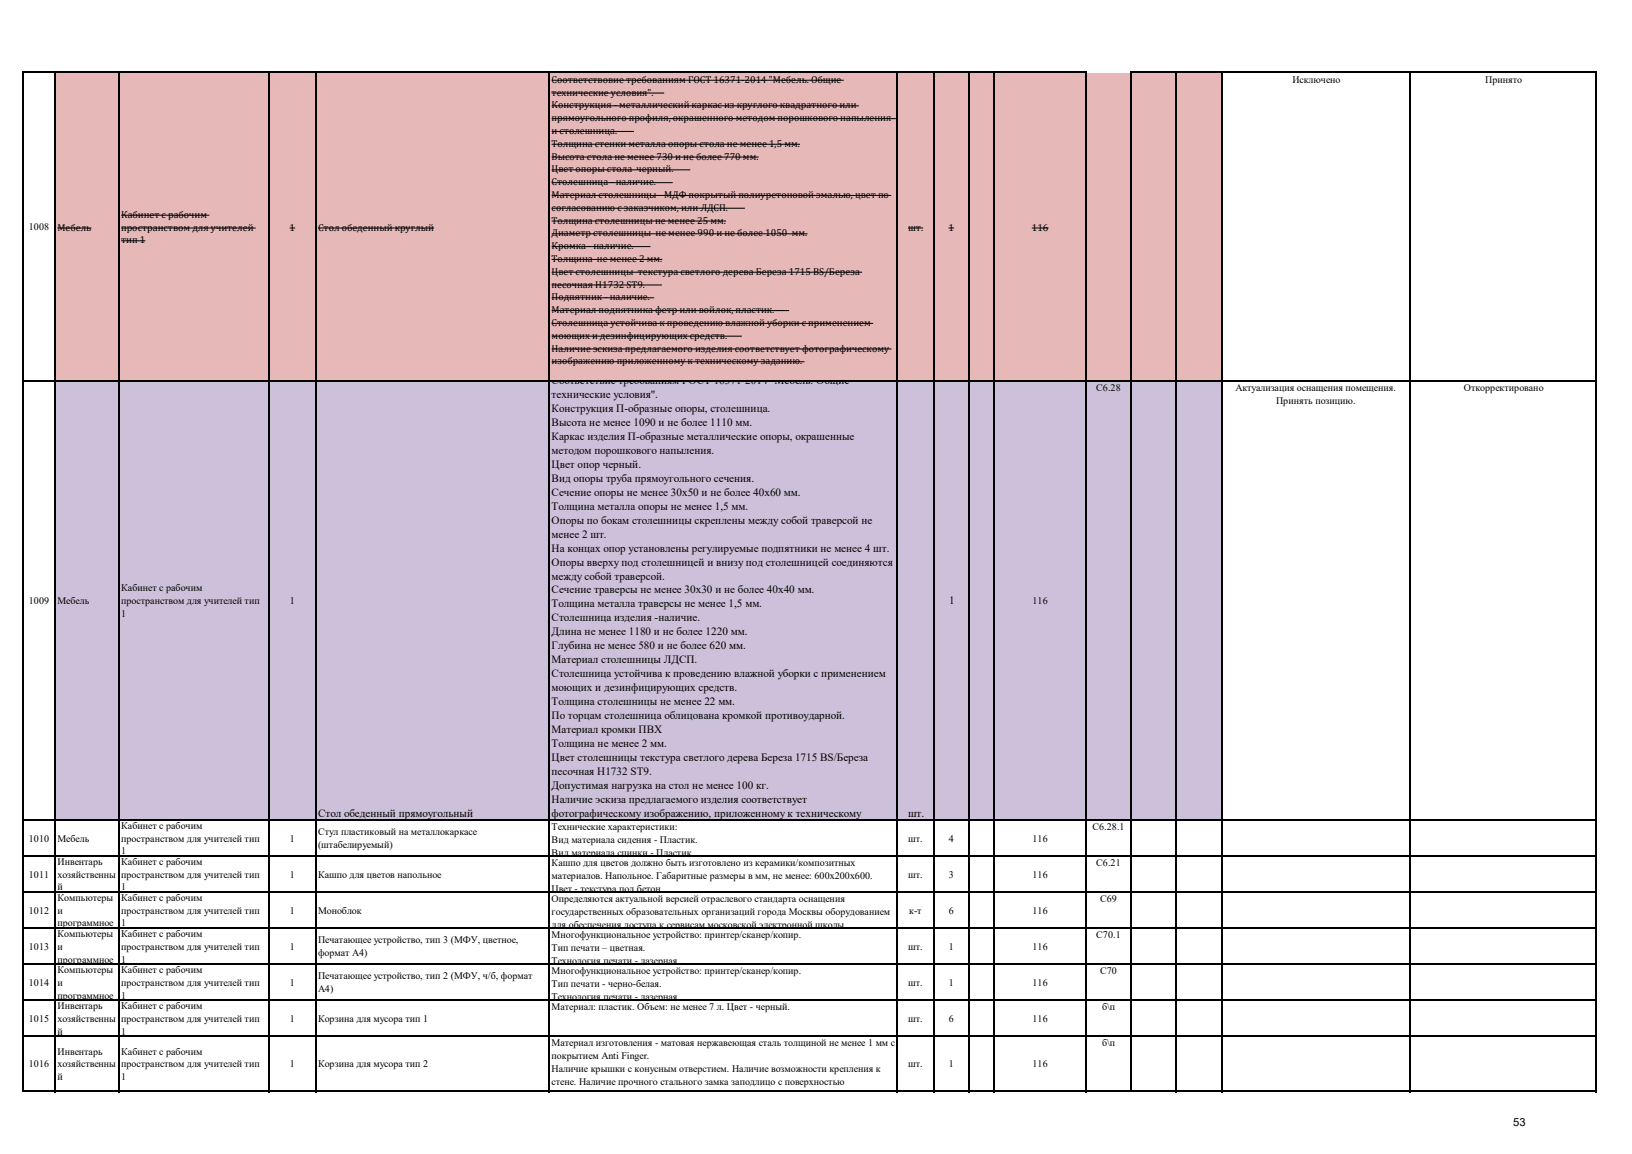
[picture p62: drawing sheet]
<svg xmlns="http://www.w3.org/2000/svg" width="297mm" height="210mm" viewBox="0 0 297 210" stroke-linecap="round" stroke-linejoin="round" font-family="sans-serif">
<defs><g id="words">
<g font-size="2">
<text x="100.4" y="69.9">Соответствие требованиям ГОСТ 16371-2014 &quot;Мебель. Общие</text>
<text x="100.4" y="72.4">технические условия&quot;.</text>
<text x="100.4" y="75">Конструкция П-образные опоры, столешница.</text>
<text x="100.4" y="77.5">Высота не менее 1090 и не более 1110 мм.</text>
<text x="100.4" y="80.1">Каркас изделия П-образные металлические опоры, окрашенные</text>
<text x="100.4" y="82.6">методом порошкового напыления.</text>
<text x="100.4" y="85.1">Цвет опор черный.</text>
<text x="100.4" y="87.7">Вид опоры труба прямоугольного сечения.</text>
<text x="100.4" y="90.2">Сечение опоры не менее 30х50 и не более 40х60 мм.</text>
<text x="100.4" y="92.8">Толщина металла опоры не менее 1,5 мм.</text>
<text x="100.4" y="95.3">Опоры по бокам столешницы скреплены между собой траверсой не</text>
<text x="100.4" y="97.8">менее 2 шт.</text>
<text x="100.4" y="100.4">На концах опор установлены регулируемые подпятники не менее 4 шт.</text>
<text x="100.4" y="102.9">Опоры вверху под столешницей и внизу под столешницей соединяются</text>
<text x="100.4" y="105.5">между собой траверсой.</text>
<text x="100.4" y="108">Сечение траверсы не менее 30х30 и не более 40х40 мм.</text>
<text x="100.4" y="110.5">Толщина металла траверсы не менее 1,5 мм.</text>
<text x="100.4" y="113.1">Столешница изделия -наличие.</text>
<text x="172.7" y="109.9">1</text>
<text x="100.4" y="115.6">Длина не менее 1180 и не более 1220 мм.</text>
<text x="100.4" y="118.2">Глубина не менее 580 и не более 620 мм.</text>
<text x="100.4" y="120.7">Материал столешницы ЛДСП.</text>
<text x="100.4" y="123.3">Столешница устойчива к проведению влажной уборки с применением</text>
<text x="100.4" y="125.8">моющих и дезинфицирующих средств.</text>
<text x="100.4" y="128.3">Толщина столешницы не менее 22 мм.</text>
<text x="100.4" y="130.9">По торцам столешница облицована кромкой противоударной.</text>
<text x="100.4" y="133.4">Материал кромки ПВХ</text>
<text x="100.4" y="136">Толщина не менее 2 мм.</text>
<text x="100.4" y="138.5">Цвет столешницы текстура светлого дерева Береза 1715 BS/Береза</text>
<text x="100.4" y="141">песочная H1732 ST9.</text>
<text x="100.4" y="143.6">Допустимая нагрузка на стол не менее 100 кг.</text>
<text x="57.9" y="148.7">Стол обеденный прямоугольный</text>
<text x="100.4" y="146.1">Наличие эскиза предлагаемого изделия соответствует</text>
<text x="100.4" y="148.7">фотографическому изображению, приложенному к техническому</text>
<text x="165.3" y="148.7">шт.</text>
<text x="275.4" y="205">53</text>
</g>
<g font-size="1.8">
<text x="100.4" y="15.1">Соответствовие требованиям ГОСТ 16371-2014 &quot;Мебель. Общие</text>
<text x="100.4" y="17.4">технические условия&quot;.</text>
<text x="235.2" y="15.1">Исключено</text>
<text x="270.3" y="15.1">Принято</text>
<text x="100.4" y="19.7">Конструкция - металлический каркас из круглого квадратного или</text>
<text x="100.4" y="22.1">прямоугольного профиля, окрашенного методом порошкового напыления</text>
<text x="100.4" y="24.4">и столешница.</text>
<text x="100.4" y="26.7">Толщина стенки металла опоры стола не менее 1,5 мм.</text>
<text x="100.4" y="29">Высота стола не менее 730 и не более 770 мм.</text>
<text x="100.4" y="31.4">Цвет опоры стола черный.</text>
<text x="100.4" y="33.7">Столешница - наличие.</text>
<text x="5.2" y="41.9">1008</text>
<text x="10.5" y="42">Мебель</text>
<text x="22.1" y="39.6">Кабинет с рабочим</text>
<text x="22.1" y="42">пространством для учителей</text>
<text x="52.7" y="42">1</text>
<text x="57.9" y="42">Стол обеденный круглый</text>
<text x="100.4" y="36">Материал столешницы - МДФ покрытый полиуретоновой эмалью, цвет по</text>
<text x="100.4" y="38.4">согласованию с заказчиком, или ЛДСП.</text>
<text x="100.4" y="40.7">Толщина столешницы не менее 25 мм.</text>
<text x="165.3" y="42">шт.</text>
<text x="172.6" y="42">1</text>
<text x="187.8" y="42">116</text>
<text x="22.1" y="44.3">тип 1</text>
<text x="100.4" y="43">Диаметр столешницы не менее 990 и не более 1050 мм.</text>
<text x="100.4" y="45.3">Кромка - наличие.</text>
<text x="100.4" y="47.7">Толщина не менее 2 мм.</text>
<text x="100.4" y="50">Цвет столешницы текстура светлого дерева Береза 1715 BS/Береза</text>
<text x="100.4" y="52.3">песочная H1732 ST9.</text>
<text x="100.4" y="54.7">Подпятник - наличие.</text>
<text x="100.4" y="57">Материал подпятника фетр или войлок, пластик.</text>
<text x="100.4" y="59.3">Столешница устойчива к проведению влажной уборки с применением</text>
<text x="100.4" y="61.6">моющих и дезинфицирующих средств.</text>
<text x="100.4" y="64">Наличие эскиза предлагаемого изделия соответствует фотографическому</text>
<text x="100.4" y="66.3">изображению приложенному к техническому заданию.</text>
<text x="199.5" y="71.2">С6.28</text>
<text x="224.8" y="71.2">Актуализация оснащения помещения.</text>
<text x="266.4" y="71.2">Откорректировано</text>
<text x="232.2" y="73.5">Принять позицию.</text>
<text x="22.1" y="107.6">Кабинет с рабочим</text>
<text x="5.2" y="109.9">1009</text>
<text x="10.5" y="109.9">Мебель</text>
<text x="22.1" y="109.9">пространством для учителей тип</text>
<text x="22.1" y="112.3">1</text>
<text x="52.8" y="109.9">1</text>
<text x="187.9" y="109.9">116</text>
<text x="5.2" y="153.1">1010</text>
<text x="10.5" y="153.1">Мебель</text>
<text x="22.1" y="150.8">Кабинет с рабочим</text>
<text x="22.1" y="153.1">пространством для учителей тип</text>
<text x="22.1" y="155.5">1</text>
<text x="52.8" y="153.1">1</text>
<text x="57.9" y="152">Стул пластиковый на металлокаркасе</text>
<text x="57.9" y="154.3">(штабелируемый)</text>
<text x="100.4" y="151">Технические характеристики:</text>
<text x="100.4" y="153.4">Вид материала сидения - Пластик.</text>
<text x="100.4" y="155.7">Вид материала спинки - Пластик.</text>
<text x="165.3" y="153.1">шт.</text>
<text x="172.7" y="153.1">4</text>
<text x="187.9" y="153.1">116</text>
<text x="198.8" y="151">С6.28.1</text>
<text x="5.2" y="159.7">1011</text>
<text x="10.5" y="157.4">Инвентарь</text>
<text x="10.5" y="159.7">хозяйственны</text>
<text x="22.1" y="157.4">Кабинет с рабочим</text>
<text x="22.1" y="159.7">пространством для учителей тип</text>
<text x="52.8" y="159.7">1</text>
<text x="57.9" y="159.7">Кашпо для цветов напольное</text>
<text x="100.4" y="157.6">Кашпо для цветов должно быть изготовлено из керамики/композитных</text>
<text x="100.4" y="159.9">материалов. Напольное. Габаритные размеры в мм, не менее: 600х200х600.</text>
<text x="165.3" y="159.7">шт.</text>
<text x="172.7" y="159.7">3</text>
<text x="187.9" y="159.7">116</text>
<text x="199.5" y="157.6">С6.21</text>
<text x="5.2" y="166.3">1012</text>
<text x="10.5" y="162">й</text>
<text x="10.5" y="163.9">Компьютеры</text>
<text x="10.5" y="166.3">и</text>
<text x="22.1" y="162">1</text>
<text x="22.1" y="163.9">Кабинет с рабочим</text>
<text x="22.1" y="166.3">пространством для учителей тип</text>
<text x="52.8" y="166.3">1</text>
<text x="57.9" y="166.3">Моноблок</text>
<text x="100.4" y="162.3">Цвет - текстура под бетон.</text>
<text x="100.4" y="164.2">Определяются актуальной версией отраслевого стандарта оснащения</text>
<text x="100.4" y="166.5">государственных образовательных организаций города Москвы оборудованием</text>
<text x="165.5" y="166.3">к-т</text>
<text x="172.7" y="166.3">6</text>
<text x="187.9" y="166.3">116</text>
<text x="200.2" y="164.2">С69</text>
<text x="5.2" y="172.8">1013</text>
<text x="10.5" y="168.6">программное</text>
<text x="10.5" y="170.5">Компьютеры</text>
<text x="10.5" y="172.8">и</text>
<text x="22.1" y="168.6">1</text>
<text x="22.1" y="170.5">Кабинет с рабочим</text>
<text x="22.1" y="172.8">пространством для учителей тип</text>
<text x="52.8" y="172.8">1</text>
<text x="57.9" y="171.7">Печатающее устройство, тип 3 (МФУ, цветное,</text>
<text x="57.9" y="174">формат А4)</text>
<text x="100.4" y="168.8">для обеспечения доступа к сервисам московской электронной школы</text>
<text x="100.4" y="170.7">Многофункциональное устройство: принтер/сканер/копир.</text>
<text x="100.4" y="173.1">Тип печати – цветная.</text>
<text x="165.3" y="172.8">шт.</text>
<text x="172.7" y="172.8">1</text>
<text x="187.9" y="172.8">116</text>
<text x="199.5" y="170.7">С70.1</text>
<text x="5.2" y="179.4">1014</text>
<text x="10.5" y="175.2">программное</text>
<text x="10.5" y="177.1">Компьютеры</text>
<text x="10.5" y="179.4">и</text>
<text x="22.1" y="175.2">1</text>
<text x="22.1" y="177.1">Кабинет с рабочим</text>
<text x="22.1" y="179.4">пространством для учителей тип</text>
<text x="52.8" y="179.4">1</text>
<text x="57.9" y="178.2">Печатающее устройство, тип 2 (МФУ, ч/б, формат</text>
<text x="100.4" y="175.4">Технология печати - лазерная.</text>
<text x="100.4" y="177.3">Многофункциональное устройство: принтер/сканер/копир.</text>
<text x="100.4" y="179.6">Тип печати - черно-белая.</text>
<text x="165.3" y="179.4">шт.</text>
<text x="172.7" y="179.4">1</text>
<text x="187.9" y="179.4">116</text>
<text x="200.2" y="177.3">С70</text>
<text x="5.2" y="186">1015</text>
<text x="10.5" y="181.7">программное</text>
<text x="10.5" y="183.6">Инвентарь</text>
<text x="10.5" y="186">хозяйственны</text>
<text x="22.1" y="181.7">1</text>
<text x="22.1" y="183.6">Кабинет с рабочим</text>
<text x="22.1" y="186">пространством для учителей тип</text>
<text x="52.8" y="186">1</text>
<text x="57.9" y="180.5">А4)</text>
<text x="57.9" y="186">Корзина для мусора тип 1</text>
<text x="100.4" y="181.9">Технология печати - лазерная.</text>
<text x="100.4" y="183.8">Материал: пластик. Объем: не менее 7 л. Цвет - черный.</text>
<text x="165.3" y="186">шт.</text>
<text x="172.7" y="186">6</text>
<text x="187.9" y="186">116</text>
<text x="200.6" y="183.8">б\п</text>
<text x="10.5" y="188.3">й</text>
<text x="10.5" y="191.9">Инвентарь</text>
<text x="22.1" y="188.3">1</text>
<text x="22.1" y="191.9">Кабинет с рабочим</text>
<text x="100.4" y="190.4">Материал изготовления - матовая нержавеющая сталь толщиной не менее 1 мм с</text>
<text x="200.6" y="190.4">б\п</text>
<text x="5.2" y="194.3">1016</text>
<text x="10.5" y="194.3">хозяйственны</text>
<text x="10.5" y="196.6">й</text>
<text x="22.1" y="194.3">пространством для учителей тип</text>
<text x="22.1" y="196.6">1</text>
<text x="52.8" y="194.3">1</text>
<text x="57.9" y="194.3">Корзина для мусора тип 2</text>
<text x="100.4" y="192.7">покрытием Anti Finger.</text>
<text x="100.4" y="195.1">Наличие крышки с конусным отверстием. Наличие возможности крепления к</text>
<text x="100.4" y="197.4">стене. Наличие прочного стального замка заподлицо с поверхностью</text>
<text x="165.3" y="194.3">шт.</text>
<text x="172.7" y="194.3">1</text>
<text x="187.9" y="194.3">116</text>
<text x="100.4" y="199.7">устройства. Объем не менее 27 л. Габаритные размеры в мм, не менее:</text>
</g>
</g></defs>
<path d="M10 13.3h212.3v56.1h-212.3z" fill-rule="evenodd" fill="#e6b8b7"/>
<path d="M10 69.3h212.3v79.9h-212.3z" fill-rule="evenodd" fill="#ccc0da"/>
<g fill="none" stroke="#000" stroke-width=".18">
<path d="M100.4 14.6h53.2M100.4 16.9h20.5M100.4 19.3h55.9M22.1 39.2h16M100.4 21.6h62.7M100.4 23.9h15M100.4 26.3h45.2M100.4 28.6h37.7M100.4 30.9h25.2M100.4 33.2h22M100.4 35.6h61.8M100.4 37.9h35.2"/>
<path d="M10.5 41.5h6.1M22.1 41.5h24.4M22.1 43.8h4.4M52.7 41.5h1M57.9 41.5h21.1M100.4 40.2h31.7M100.4 42.6h46.6M100.4 44.9h18M100.4 47.2h20.1M100.4 49.5h56.5M100.4 51.9h20.1M100.4 54.2h18.7"/>
<path d="M100.4 56.5h43.2M100.4 58.9h58.5M165.3 41.5h2.7M172.6 41.5h1M187.8 41.5h3M100.4 61.2h34.6M100.4 63.5h61.8M100.4 65.8h46"/>
</g>
<g fill="none" stroke="#000" stroke-width=".21">
<path d="M4.2 13.1v185.6M4.3 13.2h193.5M10.1 13.3v185.4M21.7 13.3v185.4M48.9 13.3v185.4M57.5 13.3v185.4M100 13.3v185.4M163.3 13.3v185.4M169.9 13.3v185.4M176.3 13.3v185.4M180.9 13.3v185.4M197.7 13.3v185.4"/>
<path d="M205.8 13.1v185.6M205.9 13.2h84.7M214 13.3v185.4M222.3 13.3v185.4M256.6 13.3v185.4M290.5 13.3v185.4M4.3 69.3h286.3M4.3 149.2h286.3M4.3 155.8h286.3M4.3 162.3h286.3M4.3 168.9h286.3M4.3 175.4h286.3"/>
<path d="M4.3 182h286.3M4.3 188.6h286.3M4.3 198.6h286.3"/>
</g>
<use href="#words"/>
</svg>
